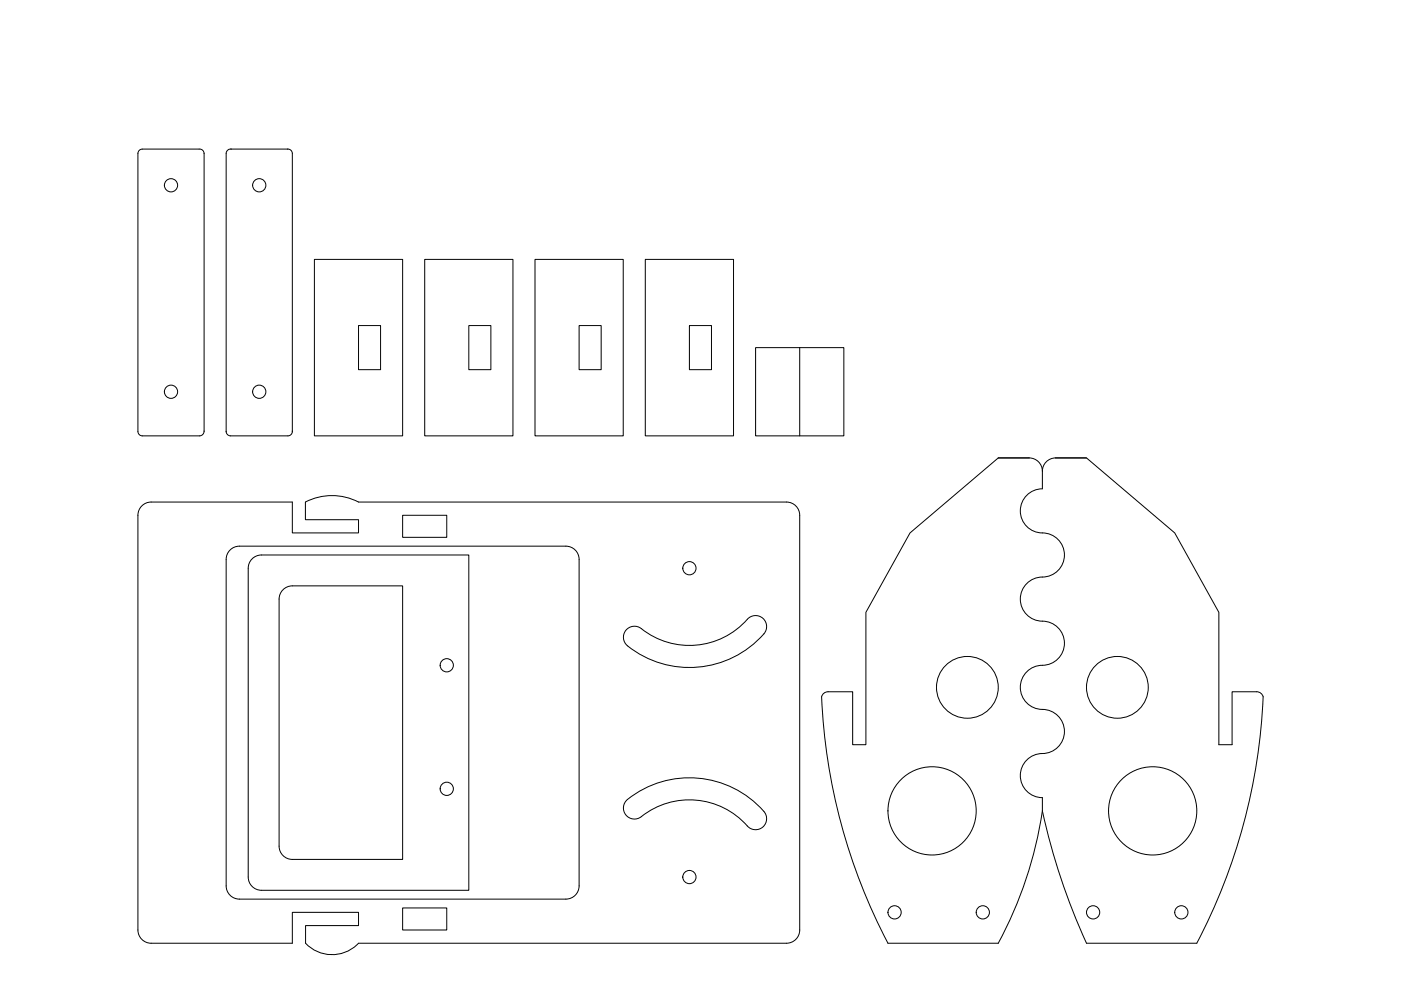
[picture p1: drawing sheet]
<svg xmlns="http://www.w3.org/2000/svg" width="297mm" height="210mm" viewBox="0 0 297 210" stroke-linecap="round" stroke-linejoin="round" font-family="sans-serif">
<g fill="none" stroke="#000" stroke-width=".21">
<path d="M43.3 32.5a.94 .94 0 0 0-1.1-.9h-12a.94 .94 0 0 0-1 .9v59a.94 .94 0 0 0 1 .9h12.1a.98 .98 0 0 0 1-1M43.3 32.5v59M48.9 31.6h12.1M49.1 31.6a.95 .95 0 0 0-1.2 .9v59M60.9 31.6h.1a.94 .94 0 0 1 1 .9v59.1M66.7 55h18.7v37.4h-18.7zM90 55h18.8v37.4h-18.8zM113.4 55h18.7v37.4h-18.7zM136.8 55h18.7v37.4h-18.7zM76 69h4.7v9.4h-4.7zM99.4 69h4.7v9.4h-4.7zM122.8 69h4.7v9.4h-4.7z"/>
<path d="M146.2 69h4.6v9.4h-4.6zM160.2 73.7h18.7v18.7h-18.7zM169.6 73.7v18.7M62 91.4a.94 .94 0 0 1-1 1h-12.1a.93 .93 0 0 1-1-1M221 99.9a2.81 2.81 0 0 0-2.8-2.8h-6.6l-18.7 15.9-9.3 16.8v28.1h-2.8v-11.2h-5.2a1.4 1.4 0 0 0-1.4 1 123.6 123.6 0 0 0 14.1 52.3h23.3a85.6 85.6 0 0 0 9.4-28.1M221 99.9v3.7a4.7 4.7 0 0 0-4.7 4.7 4.7 4.7 0 0 0 4.7 4.7 4.7 4.7 0 0 1 4.7 4.7 4.7 4.7 0 0 1-4.7 4.6 4.7 4.7 0 0 0-4.7 4.7 4.7 4.7 0 0 0 4.7 4.7 4.7 4.7 0 0 1 4.7 4.7 4.7 4.7 0 0 1-4.7 4.7 4.7 4.7 0 0 0-4.7 4.6 4.7 4.7 0 0 0 4.7 4.7 4.7 4.7 0 0 1 4.7 4.7 4.7 4.7 0 0 1-4.7 4.7 4.7 4.7 0 0 0-4.7 4.6 4.7 4.7 0 0 0 4.7 4.7v2.8M223.8 97.1h6.6l18.7 15.9 9.3 16.8v28.1h2.8v-11.2h5.2a1.4 1.4 0 0 1 1.4 1 123.6 123.6 0 0 1-14.1 52.3h-23.3a138.4 138.4 0 0 1-9.4-28.1M223.8 97.1a2.81 2.81 0 0 0-2.8 2.8M223.8 97.1h6.6M29.9 107.5a2.8 2.8 0 0 1 2.1-1.1h30v6.6h14v-2.8h-11.2v-3.8a12.2 12.2 0 0 1 11.2 0h90.7a2.81 2.81 0 0 1 2.9 2.9v87.9a2.81 2.81 0 0 1-2.9 2.8h-90.7a7.7 7.7 0 0 1-11.2 0v-3.8h11.2v-2.8h-14v6.6h-30a2.81 2.81 0 0 1-2.8-2.8v-87.9l.1-.7zM49 116.4l1.1-.5 .7-.1h69.2a2.81 2.81 0 0 1 2.8 2.8v69.2a2.81 2.81 0 0 1-2.8 2.8h-69.2a2.81 2.81 0 0 1-2.9-2.8v-69.2a2.8 2.8 0 0 1 1.1-2.2zM53.7 118.3l1.1-.6h.6h44v71.1h-44a2.81 2.81 0 0 1-2.8-2.8v-65.5a2.8 2.8 0 0 1 1.1-2.2z"/>
<path d="M85.4 109.3h9.3v4.6h-9.3zM60.2 124.8l1.1-.5 .7-.1h23.4v58h-23.4a2.81 2.81 0 0 1-2.8-2.8v-52.4a2.8 2.8 0 0 1 1-2.2zM132.7 133.7a2.34 2.34 0 0 1 3.3-.4 16.5 16.5 0 0 0 22.8-2.4 2.34 2.34 0 0 1 3.1 .4 2.34 2.34 0 0 1 .1 3.1 21 21 0 0 1-29.3 2.2 2.34 2.34 0 0 1 0-2.9zM133.1 169.5a21 21 0 0 1 29.2 3 2.34 2.34 0 0 1-.8 3 2.34 2.34 0 0 1-3.1-.4 16.5 16.5 0 0 0-22.9-1.7 2.34 2.34 0 0 1-3-.8 2.34 2.34 0 0 1 .6-3.1zM85.4 192.5h9.3v4.7h-9.3z"/>
<circle cx="36.3" cy="39.3" r="1.4"/>
<circle cx="55" cy="39.3" r="1.4"/>
<circle cx="36.3" cy="83.1" r="1.4"/>
<circle cx="55" cy="83.1" r="1.4"/>
<circle cx="146.2" cy="120.5" r="1.4"/>
<circle cx="94.7" cy="141.1" r="1.4"/>
<circle cx="205.1" cy="145.7" r="6.5"/>
<circle cx="236.9" cy="145.7" r="6.5"/>
<circle cx="94.7" cy="167.2" r="1.4"/>
<circle cx="197.6" cy="171.9" r="9.4"/>
<circle cx="244.4" cy="171.9" r="9.4"/>
<circle cx="146.2" cy="186" r="1.4"/>
<circle cx="189.7" cy="193.4" r="1.4"/>
<circle cx="208.4" cy="193.4" r="1.4"/>
<circle cx="231.8" cy="193.4" r="1.4"/>
<circle cx="250.5" cy="193.4" r="1.4"/>
</g>
</svg>
